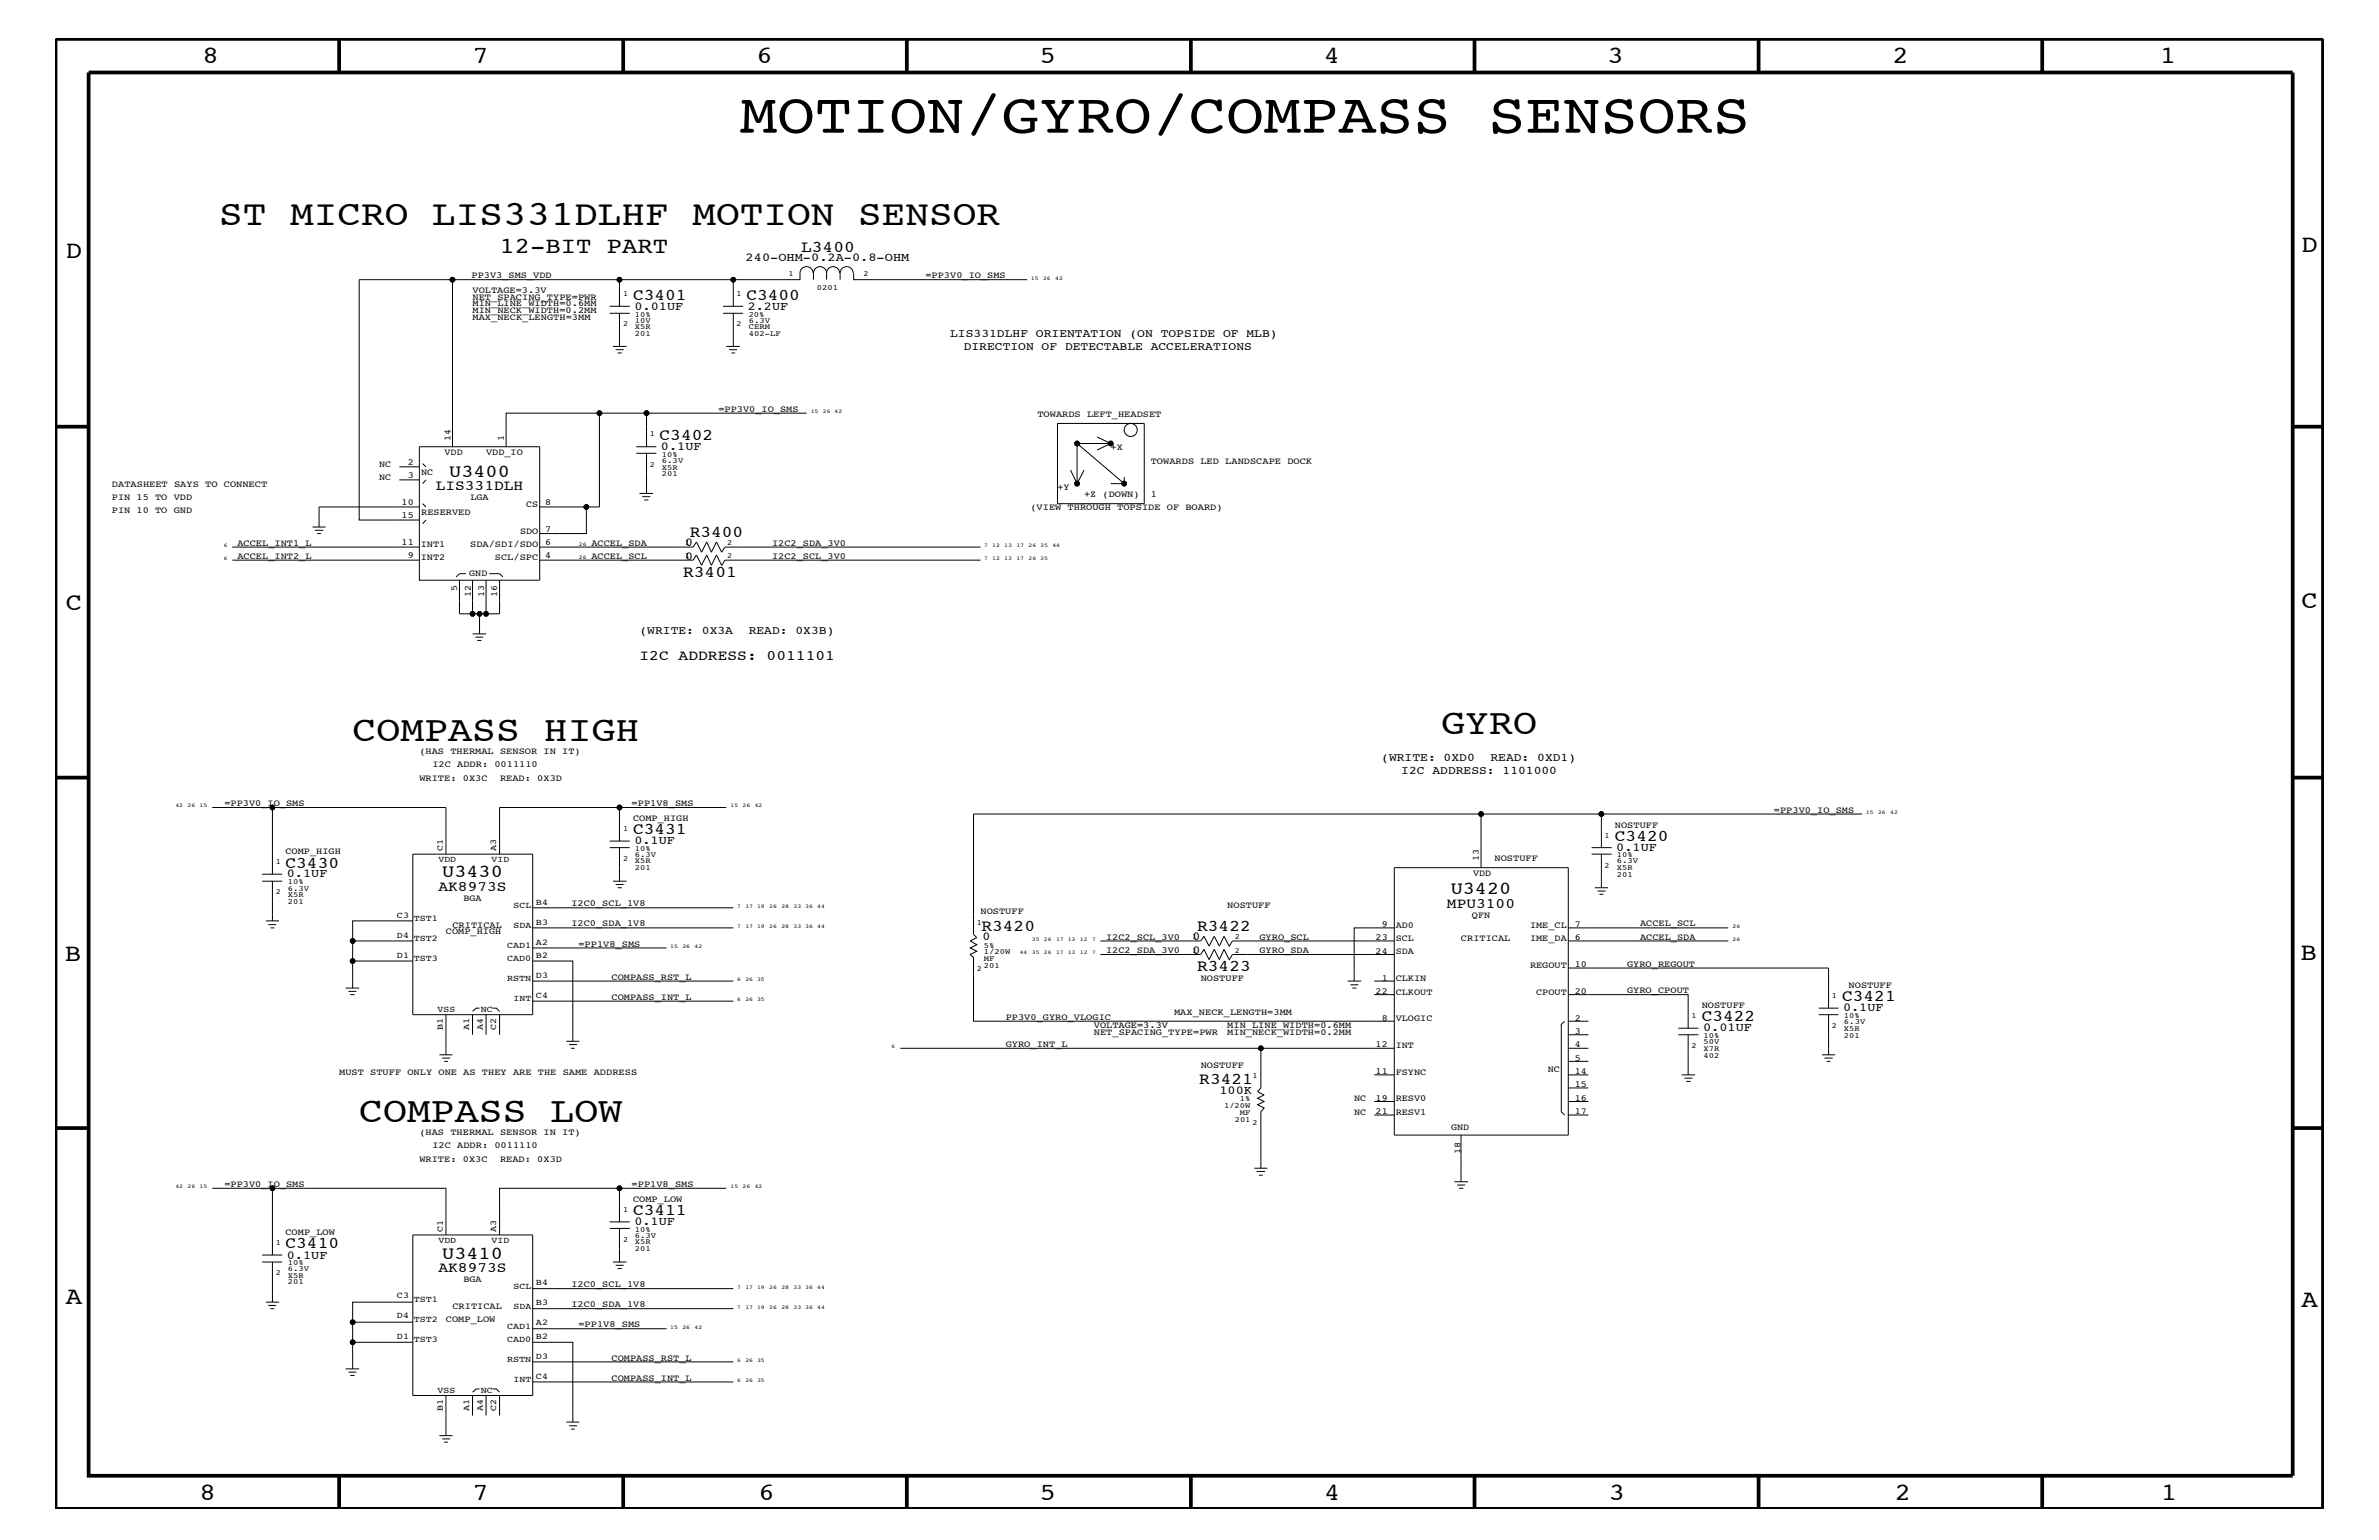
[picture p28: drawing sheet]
<svg xmlns="http://www.w3.org/2000/svg" width="432mm" height="279mm" viewBox="0 0 432 279" stroke-linecap="round" stroke-linejoin="round" font-family="sans-serif">
<defs><g id="words">
<text font-size="10.2" x="134.3" y="24.1">MOTION/GYRO/COMPASS SENSORS</text>
<g font-size="6.5">
<text x="64" y="134.4">COMPASS HIGH</text>
<text x="261.6" y="133.2">GYRO</text>
<text x="65.2" y="203.5">COMPASS LOW</text>
</g>
<text font-size="6.4" x="39.8" y="40.8">ST MICRO LIS331DLHF MOTION SENSOR</text>
<g font-size="4.5">
<text x="36.7" y="11.5">8</text>
<text x="85.8" y="11.5">7</text>
<text x="137.3" y="11.5">6</text>
<text x="188.7" y="11.5">5</text>
<text x="240.3" y="11.5">4</text>
<text x="291.8" y="11.5">3</text>
<text x="343.5" y="11.5">2</text>
<text x="392" y="11.5">1</text>
<text x="11.9" y="46.8">D</text>
<text x="417.7" y="45.7">D</text>
<text x="11.9" y="110.6">C</text>
<text x="417.7" y="110.3">C</text>
<text x="11.8" y="174.3">B</text>
<text x="417.6" y="174.2">B</text>
<text x="11.9" y="236.7">A</text>
<text x="417.7" y="237.1">A</text>
<text x="36.2" y="272.1">8</text>
<text x="85.8" y="272.1">7</text>
<text x="137.7" y="272.1">6</text>
<text x="188.7" y="272.1">5</text>
<text x="240.4" y="272.1">4</text>
<text x="292" y="272.1">3</text>
<text x="343.9" y="272.1">2</text>
<text x="392.2" y="272.1">1</text>
</g>
<text font-size="4.1" x="90.7" y="45.9">12-BIT PART</text>
<g font-size="3.3">
<text x="81.5" y="86.5">U3400</text>
<text x="80.3" y="159.2">U3430</text>
<text x="263.3" y="162.2">U3420</text>
<text x="80.3" y="228.4">U3410</text>
</g>
<g font-size="3">
<text x="145.4" y="45.7">L3400</text>
<text x="114.9" y="54.4">C3401</text>
<text x="135.5" y="54.4">C3400</text>
<text x="119.7" y="79.9">C3402</text>
<text x="125.2" y="97.4">R3400</text>
<text x="124" y="104.7">R3401</text>
<text x="114.9" y="151.3">C3431</text>
<text x="293.1" y="152.6">C3420</text>
<text x="51.8" y="157.4">C3430</text>
<text x="178.1" y="168.9">R3420</text>
<text x="217.3" y="168.9">R3422</text>
<text x="217.3" y="176.2">R3423</text>
<text x="308.9" y="185.3">C3422</text>
<text x="334.3" y="181.6">C3421</text>
<text x="217.7" y="196.7">R3421</text>
<text x="114.9" y="220.4">C3411</text>
<text x="51.8" y="226.5">C3410</text>
</g>
<g font-size="2.6">
<text x="79.1" y="88.9">LIS331DLH</text>
<text x="116.1" y="119.8">I2C ADDRESS: 0011101</text>
<text x="79.6" y="161.7">AK8973S</text>
<text x="262.6" y="164.7">MPU3100</text>
<text x="79.6" y="230.7">AK8973S</text>
</g>
<g font-size="2.2">
<text x="135.3" y="47.4">240-OHM-0.2A-0.8-OHM</text>
<text x="115.1" y="56.2">0.01UF</text>
<text x="135.7" y="56.2">2.2UF</text>
<text x="120" y="81.6">0.1UF</text>
<text x="124.3" y="99.1">0</text>
<text x="124.3" y="101.5">0</text>
<text x="115.1" y="153.2">0.1UF</text>
<text x="293.4" y="154.4">0.1UF</text>
<text x="52.1" y="159.2">0.1UF</text>
<text x="178.3" y="170.6">0</text>
<text x="216.5" y="170.6">0</text>
<text x="216.5" y="173.1">0</text>
<text x="334.5" y="183.5">0.1UF</text>
<text x="309.1" y="187.1">0.01UF</text>
<text x="221.3" y="198.5">100K</text>
<text x="115.1" y="222.3">0.1UF</text>
<text x="52.1" y="228.4">0.1UF</text>
</g>
<g font-size="2.1">
<text x="172.5" y="61.1">LIS331DLHF ORIENTATION (ON TOPSIDE OF MLB)</text>
<text x="174.9" y="63.5">DIRECTION OF DETECTABLE ACCELERATIONS</text>
<text x="116.1" y="115">(WRITE: 0X3A</text>
<text x="135.9" y="115">READ: 0X3B)</text>
<text x="250.7" y="138">(WRITE: 0XD0</text>
<text x="254.3" y="140.4">I2C ADDRESS: 1101000</text>
<text x="270.5" y="138">READ: 0XD1)</text>
</g>
<g font-size="1.7">
<text x="85.6" y="50.5">PP3V3_SMS_VDD</text>
<text x="85.8" y="53.2">VOLTAGE=3.3V</text>
<text x="168" y="50.5">=PP3V0_IO_SMS</text>
<text x="85.8" y="56.8">MIN_NECK_WIDTH=0.2MM</text>
<text x="85.8" y="54.4">NET_SPACING_TYPE=PWR</text>
<text x="85.8" y="55.6">MIN_LINE_WIDTH=0.6MM</text>
<text x="85.8" y="58">MAX_NECK_LENGTH=3MM</text>
<text x="130.4" y="74.7">=PP3V0_IO_SMS</text>
<text x="188.3" y="75.6">TOWARDS LEFT_HEADSET</text>
<text x="80.7" y="82.5">VDD</text>
<text x="81.8" y="80" transform="rotate(-90 81.8 80)">14</text>
<text x="88.2" y="82.5">VDD_IO</text>
<text x="91.4" y="80" transform="rotate(-90 91.4 80)">1</text>
<text x="201.6" y="81.6">+X</text>
<text x="20.3" y="88.3">DATASHEET SAYS TO CONNECT</text>
<text x="68.8" y="87.1">NC</text>
<text x="68.8" y="84.7">NC</text>
<text x="74" y="84.4">2</text>
<text x="74" y="86.7">3</text>
<text x="76.5" y="86.2">NC</text>
<text x="191.9" y="88.9">+Y</text>
<text x="208.9" y="84.1">TOWARDS LED LANDSCAPE DOCK</text>
<text x="20.3" y="93.2">PIN 10 TO GND</text>
<text x="20.3" y="90.7">PIN 15 TO VDD</text>
<text x="72.9" y="91.6">10</text>
<text x="72.9" y="94">15</text>
<text x="76.5" y="93.5">RESERVED</text>
<text x="85.4" y="90.7">LGA</text>
<text x="95.5" y="92">CS</text>
<text x="99" y="91.6">8</text>
<text x="187" y="92.6">(VIEW THROUGH TOPSIDE OF BOARD)</text>
<text x="196.8" y="90.2">+Z (DOWN)</text>
<text x="208.9" y="90.2">1</text>
<text x="43.1" y="101.4">ACCEL_INT2_L</text>
<text x="43.1" y="99">ACCEL_INT1_L</text>
<text x="72.9" y="98.8">11</text>
<text x="74" y="101.3">9</text>
<text x="76.4" y="101.6">INT2</text>
<text x="76.4" y="99.3">INT1</text>
<text x="85.3" y="99.3">SDA/SDI/SDO</text>
<text x="89.8" y="101.6">SCL/SPC</text>
<text x="94.4" y="96.8">SDO</text>
<text x="99" y="101.3">4</text>
<text x="99" y="98.8">6</text>
<text x="99" y="96.5">7</text>
<text x="107.4" y="99">ACCEL_SDA</text>
<text x="107.4" y="101.4">ACCEL_SCL</text>
<text x="140.1" y="101.4">I2C2_SCL_3V0</text>
<text x="140.1" y="99">I2C2_SDA_3V0</text>
<text x="83" y="107.2" transform="rotate(-90 83 107.2)">5</text>
<text x="85.2" y="104.4">GND</text>
<text x="85.4" y="108.3" transform="rotate(-90 85.4 108.3)">12</text>
<text x="87.9" y="108.3" transform="rotate(-90 87.9 108.3)">13</text>
<text x="90.3" y="108.3" transform="rotate(-90 90.3 108.3)">16</text>
<text x="76.1" y="136.8">(HAS THERMAL SENSOR IN IT)</text>
<text x="76.1" y="141.7">WRITE: 0X3C</text>
<text x="78.5" y="139.2">I2C ADDR: 0011110</text>
<text x="90.8" y="141.7">READ: 0X3D</text>
<text x="40.7" y="146.2">=PP3V0_IO_SMS</text>
<text x="114.6" y="146.2">=PP1V8_SMS</text>
<text x="114.9" y="149">COMP_HIGH</text>
<text x="322" y="147.5">=PP3V0_IO_SMS</text>
<text x="51.8" y="155">COMP_HIGH</text>
<text x="293.1" y="150.1">NOSTUFF</text>
<text x="267.4" y="158.9">VDD</text>
<text x="268.4" y="156.2" transform="rotate(-90 268.4 156.2)">13</text>
<text x="271.3" y="156.2">NOSTUFF</text>
<text x="84.1" y="163.5">BGA</text>
<text x="103.7" y="164.5">I2C0_SCL_1V8</text>
<text x="178" y="165.9">NOSTUFF</text>
<text x="222.8" y="164.7">NOSTUFF</text>
<text x="267.2" y="166.5">QFN</text>
<text x="80.9" y="169.5">COMP_HIGH</text>
<text x="82.1" y="168.3">CRITICAL</text>
<text x="103.7" y="168.1">I2C0_SDA_1V8</text>
<text x="105" y="171.7">=PP1V8_SMS</text>
<text x="200.7" y="172.9">I2C2_SDA_3V0</text>
<text x="200.7" y="170.5">I2C2_SCL_3V0</text>
<text x="228.6" y="170.5">GYRO_SCL</text>
<text x="228.6" y="172.9">GYRO_SDA</text>
<text x="249.7" y="170.6">23</text>
<text x="249.7" y="173.1">24</text>
<text x="250.8" y="168.2">9</text>
<text x="253.3" y="173.2">SDA</text>
<text x="253.3" y="170.7">SCL</text>
<text x="253.3" y="168.3">AD0</text>
<text x="265.2" y="170.7">CRITICAL</text>
<text x="277.7" y="168.3">IME_CL</text>
<text x="277.7" y="170.7">IME_DA</text>
<text x="285.8" y="168.2">7</text>
<text x="285.8" y="170.6">6</text>
<text x="297.7" y="170.5">ACCEL_SDA</text>
<text x="297.7" y="168.1">ACCEL_SCL</text>
<text x="111" y="177.7">COMPASS_RST_L</text>
<text x="217.9" y="178">NOSTUFF</text>
<text x="250.8" y="177.9">1</text>
<text x="253.3" y="178">CLKIN</text>
<text x="277.7" y="175.6">REGOUT</text>
<text x="285.8" y="175.5">10</text>
<text x="295.3" y="175.4">GYRO_REGOUT</text>
<text x="335.5" y="179.3">NOSTUFF</text>
<text x="111" y="181.4">COMPASS_INT_L</text>
<text x="182.5" y="185">PP3V0_GYRO_VLOGIC</text>
<text x="213.1" y="184.1">MAX_NECK_LENGTH=3MM</text>
<text x="249.7" y="180.4">22</text>
<text x="250.8" y="185.2">8</text>
<text x="253.3" y="185.3">VLOGIC</text>
<text x="253.3" y="180.5">CLKOUT</text>
<text x="278.8" y="180.5">CPOUT</text>
<text x="285.8" y="180.4">20</text>
<text x="285.8" y="185.2">2</text>
<text x="295.3" y="180.2">GYRO_CPOUT</text>
<text x="308.9" y="182.9">NOSTUFF</text>
<text x="182.5" y="189.9">GYRO_INT_L</text>
<text x="198.5" y="187.7">NET_SPACING_TYPE=PWR</text>
<text x="198.5" y="186.5">VOLTAGE=3.3V</text>
<text x="222.8" y="187.7">MIN_NECK_WIDTH=0.2MM</text>
<text x="222.8" y="186.5">MIN_LINE_WIDTH=0.6MM</text>
<text x="249.7" y="190">12</text>
<text x="253.3" y="190.2">INT</text>
<text x="285.8" y="187.6">3</text>
<text x="285.8" y="190">4</text>
<text x="61.6" y="195">MUST STUFF ONLY ONE AS THEY ARE THE SAME ADDRESS</text>
<text x="217.9" y="193.7">NOSTUFF</text>
<text x="249.7" y="194.8">11</text>
<text x="253.3" y="195">FSYNC</text>
<text x="280.9" y="194.4">NC</text>
<text x="285.8" y="192.5">5</text>
<text x="285.8" y="194.8">14</text>
<text x="285.8" y="197.3">15</text>
<text x="245.8" y="202.3">NC</text>
<text x="245.8" y="199.8">NC</text>
<text x="249.7" y="199.8">19</text>
<text x="249.7" y="202.1">21</text>
<text x="253.3" y="199.8">RESV0</text>
<text x="253.3" y="202.3">RESV1</text>
<text x="285.8" y="199.8">16</text>
<text x="285.8" y="202.1">17</text>
<text x="76.1" y="205.9">(HAS THERMAL SENSOR IN IT)</text>
<text x="78.5" y="208.3">I2C ADDR: 0011110</text>
<text x="263.4" y="205.1">GND</text>
<text x="265.1" y="209.3" transform="rotate(-90 265.1 209.3)">18</text>
<text x="40.7" y="215.3">=PP3V0_IO_SMS</text>
<text x="76.1" y="210.8">WRITE: 0X3C</text>
<text x="90.8" y="210.8">READ: 0X3D</text>
<text x="114.6" y="215.3">=PP1V8_SMS</text>
<text x="114.9" y="218">COMP_LOW</text>
<text x="51.8" y="224.1">COMP_LOW</text>
<text x="84.1" y="232.6">BGA</text>
<text x="103.7" y="233.5">I2C0_SCL_1V8</text>
<text x="80.9" y="239.9">COMP_LOW</text>
<text x="82.1" y="237.4">CRITICAL</text>
<text x="103.7" y="237.2">I2C0_SDA_1V8</text>
<text x="105" y="240.8">=PP1V8_SMS</text>
<text x="111" y="246.9">COMPASS_RST_L</text>
<text x="111" y="250.6">COMPASS_INT_L</text>
</g>
<g font-size="1.6">
<text x="80.3" y="154.4" transform="rotate(-90 80.3 154.4)">C1</text>
<text x="90.1" y="154.4" transform="rotate(-90 90.1 154.4)">A3</text>
<text x="79.6" y="156.4">VDD</text>
<text x="89.2" y="156.4">VID</text>
<text x="72.1" y="166.5">C3</text>
<text x="75.1" y="167.1">TST1</text>
<text x="93.2" y="164.7">SCL</text>
<text x="97.3" y="164.1">B4</text>
<text x="97.3" y="167.8">B3</text>
<text x="72.1" y="170.1">D4</text>
<text x="72.1" y="173.8">D1</text>
<text x="75.1" y="170.7">TST2</text>
<text x="92" y="172">CAD1</text>
<text x="93.2" y="168.3">SDA</text>
<text x="97.3" y="173.8">B2</text>
<text x="97.3" y="171.4">A2</text>
<text x="75.1" y="174.4">TST3</text>
<text x="92" y="178">RSTN</text>
<text x="92" y="174.4">CAD0</text>
<text x="97.3" y="177.4">D3</text>
<text x="79.4" y="183.6">VSS</text>
<text x="87.3" y="183.6">NC</text>
<text x="93.2" y="181.6">INT</text>
<text x="97.3" y="181">C4</text>
<text x="80.3" y="186.9" transform="rotate(-90 80.3 186.9)">B1</text>
<text x="85.2" y="186.9" transform="rotate(-90 85.2 186.9)">A1</text>
<text x="87.6" y="186.9" transform="rotate(-90 87.6 186.9)">A4</text>
<text x="90.1" y="186.9" transform="rotate(-90 90.1 186.9)">C2</text>
<text x="79.6" y="225.6">VDD</text>
<text x="80.3" y="223.5" transform="rotate(-90 80.3 223.5)">C1</text>
<text x="89.2" y="225.6">VID</text>
<text x="90.1" y="223.5" transform="rotate(-90 90.1 223.5)">A3</text>
<text x="93.2" y="233.8">SCL</text>
<text x="97.3" y="233.2">B4</text>
<text x="72.1" y="235.6">C3</text>
<text x="72.1" y="239.2">D4</text>
<text x="75.1" y="236.2">TST1</text>
<text x="75.1" y="239.9">TST2</text>
<text x="93.2" y="237.4">SDA</text>
<text x="97.3" y="236.8">B3</text>
<text x="72.1" y="242.9">D1</text>
<text x="75.1" y="243.5">TST3</text>
<text x="92" y="241.1">CAD1</text>
<text x="92" y="243.5">CAD0</text>
<text x="97.3" y="242.9">B2</text>
<text x="97.3" y="240.5">A2</text>
<text x="92" y="247.1">RSTN</text>
<text x="93.2" y="250.7">INT</text>
<text x="97.3" y="250.1">C4</text>
<text x="97.3" y="246.5">D3</text>
<text x="79.4" y="252.7">VSS</text>
<text x="80.3" y="256" transform="rotate(-90 80.3 256)">B1</text>
<text x="85.2" y="256" transform="rotate(-90 85.2 256)">A1</text>
<text x="87.3" y="252.7">NC</text>
<text x="87.6" y="256" transform="rotate(-90 87.6 256)">A4</text>
<text x="90.1" y="256" transform="rotate(-90 90.1 256)">C2</text>
</g>
<g font-size="1.4">
<text x="113.1" y="53.8">1</text>
<text x="133.7" y="53.8">1</text>
<text x="143.1" y="50.2">1</text>
<text x="148.3" y="52.7">0201</text>
<text x="156.7" y="50.2">2</text>
<text x="113.1" y="59.2">2</text>
<text x="115.2" y="57.4">10%</text>
<text x="115.2" y="58.5">10V</text>
<text x="115.2" y="59.7">X5R</text>
<text x="133.7" y="59.2">2</text>
<text x="135.9" y="58.5">6.3V</text>
<text x="135.9" y="59.7">CERM</text>
<text x="135.9" y="57.4">20%</text>
<text x="115.2" y="60.9">201</text>
<text x="135.9" y="60.9">402-LF</text>
<text x="117.9" y="79.2">1</text>
<text x="120.1" y="82.8">10%</text>
<text x="120.1" y="83.9">6.3V</text>
<text x="117.9" y="84.7">2</text>
<text x="120.1" y="85.2">X5R</text>
<text x="120.1" y="86.4">201</text>
<text x="124.3" y="98.8">1</text>
<text x="124.3" y="101.3">1</text>
<text x="132" y="98.8">2</text>
<text x="132" y="101.3">2</text>
<text x="113.1" y="150.7">1</text>
<text x="115.2" y="155.5">6.3V</text>
<text x="115.2" y="154.4">10%</text>
<text x="291.3" y="152">1</text>
<text x="293.5" y="155.6">10%</text>
<text x="50" y="156.8">1</text>
<text x="52.2" y="160.5">10%</text>
<text x="52.2" y="161.6">6.3V</text>
<text x="113.1" y="156.2">2</text>
<text x="115.2" y="156.7">X5R</text>
<text x="115.2" y="157.9">201</text>
<text x="291.3" y="157.4">2</text>
<text x="293.5" y="159.1">201</text>
<text x="293.5" y="157.9">X5R</text>
<text x="293.5" y="156.7">6.3V</text>
<text x="50" y="162.2">2</text>
<text x="52.2" y="163.9">201</text>
<text x="52.2" y="162.8">X5R</text>
<text x="177.3" y="167.8">1</text>
<text x="178.6" y="173.2">1/20W</text>
<text x="178.6" y="172">5%</text>
<text x="216.4" y="170.4">1</text>
<text x="216.4" y="172.8">1</text>
<text x="224.1" y="170.4">2</text>
<text x="224.1" y="172.8">2</text>
<text x="177.3" y="176.2">2</text>
<text x="178.6" y="174.4">MF</text>
<text x="178.6" y="175.6">201</text>
<text x="307" y="184.7">1</text>
<text x="332.5" y="181">1</text>
<text x="334.7" y="184.7">10%</text>
<text x="334.7" y="185.8">6.3V</text>
<text x="307" y="190.2">2</text>
<text x="309.2" y="189.4">50V</text>
<text x="309.2" y="188.3">10%</text>
<text x="309.2" y="191.9">402</text>
<text x="309.2" y="190.6">X7R</text>
<text x="332.5" y="186.5">2</text>
<text x="334.7" y="187">X5R</text>
<text x="334.7" y="188.2">201</text>
<text x="227.3" y="195.6">1</text>
<text x="222.2" y="201">1/20W</text>
<text x="224.1" y="203.5">201</text>
<text x="225" y="199.8">1%</text>
<text x="225" y="202.3">MF</text>
<text x="227.3" y="204.1">2</text>
<text x="113.1" y="219.8">1</text>
<text x="50" y="225.9">1</text>
<text x="113.1" y="225.3">2</text>
<text x="115.2" y="224.6">6.3V</text>
<text x="115.2" y="227">201</text>
<text x="115.2" y="225.8">X5R</text>
<text x="115.2" y="223.5">10%</text>
<text x="50" y="231.3">2</text>
<text x="52.2" y="230.7">6.3V</text>
<text x="52.2" y="231.8">X5R</text>
<text x="52.2" y="229.6">10%</text>
<text x="52.2" y="233">201</text>
</g>
<g font-size="1">
<text x="187.1" y="50.7">15</text>
<text x="189.3" y="50.7">26</text>
<text x="191.5" y="50.7">42</text>
<text x="147.2" y="75">15</text>
<text x="149.4" y="75">26 42</text>
<text x="40.6" y="101.6">6</text>
<text x="40.6" y="99.3">6</text>
<text x="105.1" y="99">26</text>
<text x="105.1" y="101.4">26</text>
<text x="178.6" y="101.6">7</text>
<text x="178.6" y="99.3">7</text>
<text x="180.1" y="101.6">12</text>
<text x="180.1" y="99.3">12</text>
<text x="182.3" y="101.6">13</text>
<text x="182.3" y="99.3">13</text>
<text x="184.5" y="101.6">17</text>
<text x="184.5" y="99.3">17</text>
<text x="186.7" y="101.6">26 35</text>
<text x="186.7" y="99.3">26 35</text>
<text x="191" y="99.3">44</text>
<text x="31.8" y="146.5">42</text>
<text x="34" y="146.5">26</text>
<text x="36.2" y="146.5">15</text>
<text x="132.6" y="146.5">15</text>
<text x="134.8" y="146.5">26</text>
<text x="137" y="146.5">42</text>
<text x="338.7" y="147.7">15</text>
<text x="340.9" y="147.7">26</text>
<text x="343.1" y="147.7">42</text>
<text x="133.8" y="164.7">7</text>
<text x="135.3" y="164.7">17 19</text>
<text x="139.6" y="164.7">26</text>
<text x="141.8" y="164.7">28</text>
<text x="144" y="164.7">33 36</text>
<text x="148.3" y="164.7">44</text>
<text x="121.7" y="172">15</text>
<text x="123.9" y="172">26</text>
<text x="126.1" y="172">42</text>
<text x="133.8" y="168.3">7</text>
<text x="135.3" y="168.3">17 19</text>
<text x="139.6" y="168.3">26</text>
<text x="141.8" y="168.3">28</text>
<text x="144" y="168.3">33 36</text>
<text x="148.3" y="168.3">44</text>
<text x="185.1" y="173.2">44</text>
<text x="187.3" y="173.2">35</text>
<text x="187.3" y="170.7">35</text>
<text x="189.5" y="173.2">26</text>
<text x="189.5" y="170.7">26</text>
<text x="191.7" y="173.2">17 13</text>
<text x="191.7" y="170.7">17 13</text>
<text x="196" y="173.2">12</text>
<text x="196" y="170.7">12</text>
<text x="198.2" y="173.2">7</text>
<text x="198.2" y="170.7">7</text>
<text x="314.5" y="170.7">26</text>
<text x="314.5" y="168.3">26</text>
<text x="133.8" y="178">6</text>
<text x="135.3" y="178">26 35</text>
<text x="133.8" y="181.6">6</text>
<text x="135.3" y="181.6">26 35</text>
<text x="161.8" y="190.2">6</text>
<text x="31.8" y="215.6">42</text>
<text x="34" y="215.6">26</text>
<text x="36.2" y="215.6">15</text>
<text x="132.6" y="215.6">15</text>
<text x="134.8" y="215.6">26</text>
<text x="137" y="215.6">42</text>
<text x="133.8" y="233.8">7</text>
<text x="135.3" y="233.8">17 19</text>
<text x="139.6" y="233.8">26</text>
<text x="141.8" y="233.8">28</text>
<text x="144" y="233.8">33 36</text>
<text x="148.3" y="233.8">44</text>
<text x="133.8" y="237.4">7</text>
<text x="135.3" y="237.4">17 19</text>
<text x="139.6" y="237.4">26</text>
<text x="141.8" y="237.4">28</text>
<text x="144" y="237.4">33 36</text>
<text x="148.3" y="237.4">44</text>
<text x="121.7" y="241.1">15</text>
<text x="123.9" y="241.1">26</text>
<text x="126.1" y="241.1">42</text>
<text x="133.8" y="247.1">6</text>
<text x="133.8" y="250.7">6</text>
<text x="135.3" y="247.1">26 35</text>
<text x="135.3" y="250.7">26 35</text>
</g>
</g></defs>
<g fill="none" stroke="#000" stroke-width=".18">
<path d="M82.1 50.7v30.4M110.7 55.6h3.6M110.7 56.8h3.6M112.4 56.8v6.1M112.4 50.7h-47.2v43.6h10.9M131.2 55.6h3.7M131.2 56.8h3.7M133.1 56.8v6.1M133.1 50.7h-20.7v4.9M147.6 49.6a1.19 1.19 0 0 0-1.2-1.2 1.19 1.19 0 0 0-1.2 1.2v1.1h-12.1v4.9M150 49.6a1.19 1.19 0 0 0-1.2-1.2 1.19 1.19 0 0 0-1.1 1.2v1.1M150 49.6v1.1"/>
<path d="M150 49.6a1.19 1.19 0 0 1 1.2-1.2 1.19 1.19 0 0 1 1.2 1.2M154.9 49.6a1.19 1.19 0 0 0-1.2-1.2 1.19 1.19 0 0 0-1.2 1.2v1.1M154.9 49.6v1.1h31.5M108.8 75v17h-2.4M111.3 62.9h2.4M111.8 63.4h1.4M112.1 64h.8M117.3 75v6.1M131.8 62.9h2.5M132.3 63.4h1.5M132.8 64h.6M146.4 75h-54.5v6.1"/>
<path d="M191.9 76.8h15.8v14.6h-15.8zM199.1 79.3l2.5 1.2M42.2 99.3h33.9M56.7 95.6h2.4M57.1 96.2h1.6M57.6 96.8h.7M72.5 84.7h3.6M72.5 87.1h3.6M76.1 81.1h21.9v24.2h-21.9zM76.1 92h-18.2v3.6M76.7 84.1l.6 .6M76.7 91.4l.6 .6"/>
<path d="M77.3 87.1l-.6 .6M77.3 94.3l-.6 .7M98 92h8.4v4.8h-8.4M98 99.3h27.8l.6-1 .9 1.9 1-1.9 .8 1.9 .9-1.9 1 1.9 .6-.9h46.4M115.5 81.1h3.6M115.5 82.2h3.6M116.1 89.5h2.4M116.6 90.1h1.4M116.9 90.7h.8M117.3 82.2v7.3M194.3 85.3l1.2 2.4M195.5 80.5h6.1"/>
<path d="M195.5 80.5l8.5 7.2M195.5 80.5v7.2M196.8 85.3l-1.3 2.4M201.6 80.5l-2.5 1.1M201.6 87.7h2.4M204 86.6v1.1M42.2 101.6h33.9M83.4 105.3v6.1h2.4v-6.1M84.6 104.1h-1.2l-.6 .6M85.8 111.4h2.4M85.8 115h2.4M86.3 115.6h1.4"/>
<path d="M86.6 116.2h.8M87 111.4v3.6M88.2 105.3v6.1h2.5v-6.1M88.8 104.1h1.9l.6 .6M98 101.6h27.8l.6-.9 .9 1.9 1-1.9 .8 1.9 .9-1.9 1 1.9M178 101.6h-46.4l-.6 1M38.5 146.5h10.9M47.6 159.9h3.6M47.6 158.6h3.6M49.4 159.9v7.2M74.9 155h21.8v29.1h-21.8zM80.9 155v-8.5h-31.5v12.1"/>
<path d="M110.7 152.6h3.6M110.7 153.8h3.6M111.3 159.9h2.4M112.4 153.8v6.1M112.4 146.5h-21.7v8.5M131.8 146.5h-19.4v6.1M253.1 157.4h31.5v48.5h-31.5zM268.8 147.7h-92.1v21.8l.6 .6-1.2 .6 1.2 .7-1.2 .6 1.2 .6-1.2 .6 .6 .6v11.5h76.4M288.9 153.8h3.6M288.9 155h3.6M290.7 155v6.1M290.7 147.7h-21.9v9.7"/>
<path d="M338 147.7h-47.3v6.1M48.3 167.1h2.3M48.7 167.8h1.4M49.1 168.3h.7M62.7 179.3h2.5M63.2 179.9h1.5M64 170.7v3.7h10.9M64 174.4v4.9M74.9 167.1h-10.9v3.6h10.9M96.7 174.4h7.3v14.5M96.7 178h36.4M96.7 168.3h36.4"/>
<path d="M96.7 172h24.3M96.7 164.7h36.4M111.8 160.5h1.4M112.1 161.1h.8M199.7 173.2h18.2l.6-1 1 1.9 .9-1.9 .9 1.9 .9-1.9 .9 1.9M199.7 170.7h18.2l.6-.8 1 1.7 .9-1.7 .9 1.7 .9-1.7 .9 1.7M244.6 178h2.5M245.1 178.7h1.4M245.4 179.3h.8M249.4 178h3.7M253.1 168.3h-7.3v9.7M253.1 170.7h-29.4l-.6 1"/>
<path d="M253.1 173.2h-29.4l-.6 1M284.6 175.6h47.3v7.3M284.6 170.7h29.1M284.6 168.3h29.1M289.5 161.1h2.3M290 161.7h1.4M290.3 162.2h.7M63.6 180.5h.7M79.8 191.4h2.3M80.3 192h1.4M80.6 192.6h.7M80.9 184.1v7.3"/>
<path d="M85.8 184.1v3.6M87 182.9h-.6l-.6 .6M88.2 184.1v3.6M89.4 182.9h.7l.6 .6M90.7 184.1v3.6M96.7 181.6h36.4M102.8 188.9h2.4M103.3 189.5h1.4M103.6 190.2h.7M163.4 190.2h65.5M249.4 195h3.7M249.4 180.5h3.7"/>
<path d="M249.4 199.8h3.7M253.1 190.2h-24.2v7.2l-.6 .7 1.1 .6-1.1 .5 1.1 .6-1.1 .6 1.1 .6-.5 .7v10.2M284 185.3l-.6 .6v15.8l.6 .6M284.6 180.5h21.8v6M284.6 192.6h3.7M284.6 195h3.7M284.6 187.7h3.7M284.6 185.3h3.7M284.6 190.2h3.7M284.6 197.4h3.7M284.6 199.8h3.7M304.6 186.5h3.7"/>
<path d="M304.6 187.7h3.7M305.2 195h2.5M305.7 195.6h1.5M306.1 196.2h.7M306.4 187.7v7.3M330.1 184.1h3.6M330.1 182.9h3.6M330.7 191.4h2.4M331.1 192h1.6M331.6 192.6h.6M331.9 184.1v7.3M38.5 215.6h10.9"/>
<path d="M112.4 215.6v6.1M131.8 215.6h-41.1v8.5M227.7 211.9h2.3M228.1 212.5h1.5M228.5 213.2h.7M249.4 202.3h3.7M264 214.4h2.4M264.5 215h1.4M264.8 215.6h.8M265.2 205.9v8.5M284.6 202.3h3.7M47.6 229h3.6"/>
<path d="M47.6 227.7h3.6M48.3 236.2h2.3M48.7 236.8h1.4M49.1 237.4h.7M49.4 229v7.2M64 239.9v3.6h10.9M74.9 224.1h21.8v29.1h-21.8zM74.9 236.2h-10.9v3.7h10.9M80.9 224.1v-8.5h-31.5v12.1M96.7 237.4h36.4M96.7 233.8h36.4M110.7 221.7h3.6"/>
<path d="M110.7 222.9h3.6M111.3 229h2.4M111.8 229.6h1.4M112.1 230.2h.8M112.4 222.9v6.1M62.7 248.4h2.5M63.2 248.9h1.5M63.6 249.5h.7M64 243.5v4.9M80.9 253.2v7.3M85.8 253.2v3.6M87 252h-.6l-.6 .6"/>
<path d="M88.2 253.2v3.6M89.4 252h.7l.6 .6M90.7 253.2v3.6M96.7 243.5h7.3v14.5M96.7 241.1h24.3M96.7 250.7h36.4M96.7 247.1h36.4M102.8 258h2.4M103.3 258.7h1.4M103.6 259.3h.7M79.8 260.5h2.3M80.3 261.1h1.4"/>
<path d="M80.6 261.6h.7"/>
<circle cx="82.1" cy="50.7" r=".42"/>
<circle cx="112.4" cy="50.7" r=".42"/>
<circle cx="133.1" cy="50.7" r=".42"/>
<circle cx="108.8" cy="75" r=".42"/>
<circle cx="117.3" cy="75" r=".42"/>
<circle cx="205.2" cy="78" r="1.19"/>
<circle cx="106.4" cy="92" r=".42"/>
<circle cx="195.5" cy="87.7" r=".42"/>
<circle cx="195.5" cy="80.5" r=".42"/>
<circle cx="201.6" cy="80.5" r=".42"/>
<circle cx="204" cy="87.7" r=".42"/>
<circle cx="85.8" cy="111.4" r=".42"/>
<circle cx="87" cy="111.4" r=".42"/>
<circle cx="88.2" cy="111.4" r=".42"/>
<circle cx="49.4" cy="146.5" r=".42"/>
<circle cx="112.4" cy="146.5" r=".42"/>
<circle cx="268.8" cy="147.7" r=".42"/>
<circle cx="290.7" cy="147.7" r=".42"/>
<circle cx="64" cy="174.4" r=".42"/>
<circle cx="64" cy="170.7" r=".42"/>
<circle cx="228.9" cy="190.2" r=".42"/>
<circle cx="49.4" cy="215.6" r=".42"/>
<circle cx="112.4" cy="215.6" r=".42"/>
<circle cx="64" cy="239.9" r=".42"/>
<circle cx="64" cy="243.5" r=".42"/>
</g>
<g fill="none" stroke="#000" stroke-width=".68" stroke-linecap="butt">
<path d="M10.1 7.1h411.5v266.7h-411.5zM16.1 13.2h400v254.5h-400zM61.6 7.1v6.1M113.1 7.1v6.1M164.6 7.1v6.1M216.2 7.1v6.1M267.6 7.1v6.1M319.2 7.1v6.1M370.7 7.1v6.1M10.1 77.4h6M416.1 77.4h5.5M10.1 141.1h6"/>
<path d="M416.1 141.1h5.5M10.1 204.7h6M416.1 204.7h5.5M61.6 267.7v6.1M113.1 267.7v6.1M164.6 267.7v6.1M216.2 268v5.8M267.6 267.7v6.1M319.2 267.7v6.1M370.7 267.7v6.1"/>
</g>
<g fill="#000">
<circle cx="82.1" cy="50.7" r=".42"/>
<circle cx="112.4" cy="50.7" r=".42"/>
<circle cx="133.1" cy="50.7" r=".42"/>
<circle cx="108.8" cy="75" r=".42"/>
<circle cx="117.3" cy="75" r=".42"/>
<circle cx="106.4" cy="92" r=".42"/>
<circle cx="195.5" cy="80.5" r=".42"/>
<circle cx="195.5" cy="87.7" r=".42"/>
<circle cx="201.6" cy="80.5" r=".42"/>
<circle cx="204" cy="87.7" r=".42"/>
<circle cx="85.8" cy="111.4" r=".42"/>
<circle cx="87" cy="111.4" r=".42"/>
<circle cx="88.2" cy="111.4" r=".42"/>
<circle cx="49.4" cy="146.5" r=".42"/>
<circle cx="112.4" cy="146.5" r=".42"/>
<circle cx="268.8" cy="147.7" r=".42"/>
<circle cx="290.7" cy="147.7" r=".42"/>
<circle cx="64" cy="174.4" r=".42"/>
<circle cx="64" cy="170.7" r=".42"/>
<circle cx="228.9" cy="190.2" r=".42"/>
<circle cx="49.4" cy="215.6" r=".42"/>
<circle cx="112.4" cy="215.6" r=".42"/>
<circle cx="64" cy="239.9" r=".42"/>
<circle cx="64" cy="243.5" r=".42"/>
</g>
<use href="#words"/>
</svg>
